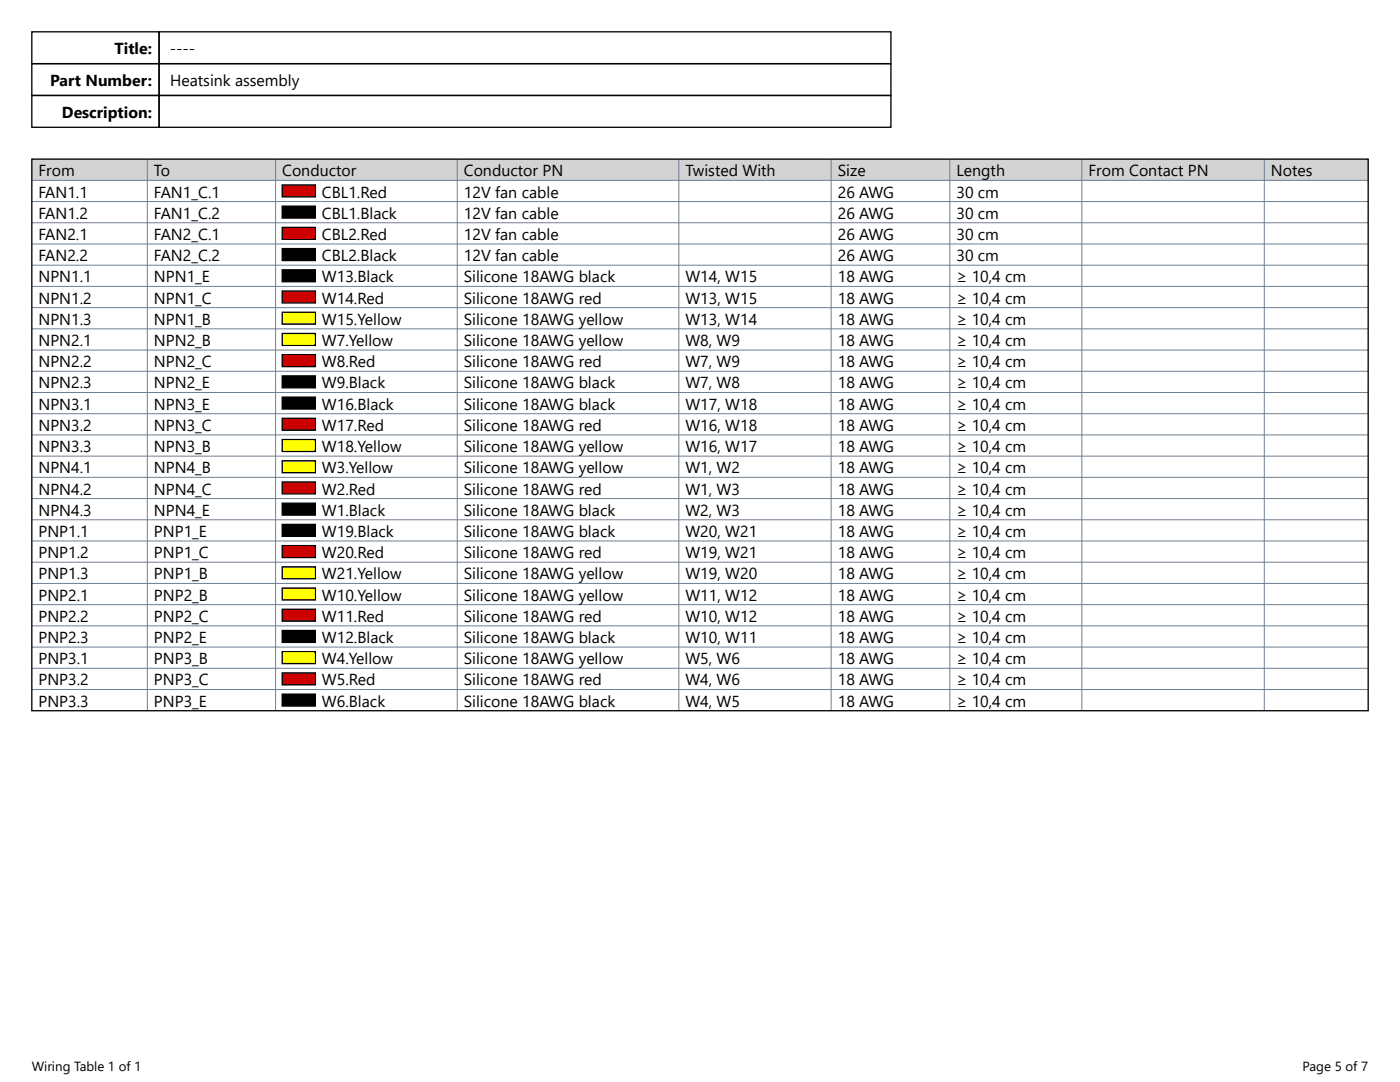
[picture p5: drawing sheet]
<svg xmlns="http://www.w3.org/2000/svg" width="279mm" height="216mm" viewBox="0 0 279 216" stroke-linecap="round" stroke-linejoin="round" font-family="sans-serif">
<defs><g id="words">
<g font-size="3.2">
<text x="22.9" y="10.8">Title:</text>
<text x="33.9" y="10.8">----</text>
<text x="10" y="17.2">Part Number:</text>
<text x="33.9" y="17.2">Heatsink assembly</text>
<text x="12.4" y="23.5">Description:</text>
<text x="7.7" y="35.2">From</text>
<text x="30.7" y="35.2">To</text>
<text x="56.3" y="35.2">Conductor</text>
<text x="92.6" y="35.2">Conductor PN</text>
<text x="136.8" y="35.2">Twisted With</text>
<text x="167.2" y="35.2">Size</text>
<text x="190.9" y="35.2">Length</text>
<text x="217.2" y="35.2">From Contact PN</text>
<text x="253.6" y="35.2">Notes</text>
<text x="7.7" y="39.4">FAN1.1</text>
<text x="30.7" y="39.4">FAN1_C.1</text>
<text x="64.3" y="39.4">CBL1.Red</text>
<text x="92.6" y="39.4">12V fan cable</text>
<text x="167.2" y="39.4">26 AWG</text>
<text x="190.9" y="39.4">30 cm</text>
<text x="7.7" y="43.6">FAN1.2</text>
<text x="7.7" y="47.9">FAN2.1</text>
<text x="30.7" y="43.6">FAN1_C.2</text>
<text x="30.7" y="47.9">FAN2_C.1</text>
<text x="64.3" y="43.6">CBL1.Black</text>
<text x="64.3" y="47.9">CBL2.Red</text>
<text x="92.6" y="43.6">12V fan cable</text>
<text x="92.6" y="47.9">12V fan cable</text>
<text x="167.2" y="43.6">26 AWG</text>
<text x="167.2" y="47.9">26 AWG</text>
<text x="190.9" y="43.6">30 cm</text>
<text x="190.9" y="47.9">30 cm</text>
<text x="7.7" y="52.1">FAN2.2</text>
<text x="30.7" y="52.1">FAN2_C.2</text>
<text x="64.3" y="52.1">CBL2.Black</text>
<text x="92.6" y="52.1">12V fan cable</text>
<text x="167.2" y="52.1">26 AWG</text>
<text x="190.9" y="52.1">30 cm</text>
<text x="7.7" y="56.3">NPN1.1</text>
<text x="30.7" y="56.3">NPN1_E</text>
<text x="64.3" y="56.3">W13.Black</text>
<text x="92.6" y="56.3">Silicone 18AWG black</text>
<text x="136.8" y="56.3">W14, W15</text>
<text x="167.2" y="56.3">18 AWG</text>
<text x="190.9" y="56.3">≥ 10,4 cm</text>
<text x="7.7" y="60.6">NPN1.2</text>
<text x="7.7" y="64.8">NPN1.3</text>
<text x="30.7" y="60.6">NPN1_C</text>
<text x="30.7" y="64.8">NPN1_B</text>
<text x="64.3" y="60.6">W14.Red</text>
<text x="64.3" y="64.8">W15.Yellow</text>
<text x="92.6" y="60.6">Silicone 18AWG red</text>
<text x="92.6" y="64.8">Silicone 18AWG yellow</text>
<text x="136.8" y="60.6">W13, W15</text>
<text x="136.8" y="64.8">W13, W14</text>
<text x="167.2" y="60.6">18 AWG</text>
<text x="167.2" y="64.8">18 AWG</text>
<text x="190.9" y="60.6">≥ 10,4 cm</text>
<text x="190.9" y="64.8">≥ 10,4 cm</text>
<text x="7.7" y="69">NPN2.1</text>
<text x="30.7" y="69">NPN2_B</text>
<text x="64.3" y="69">W7.Yellow</text>
<text x="92.6" y="69">Silicone 18AWG yellow</text>
<text x="136.8" y="69">W8, W9</text>
<text x="167.2" y="69">18 AWG</text>
<text x="190.9" y="69">≥ 10,4 cm</text>
<text x="7.7" y="73.3">NPN2.2</text>
<text x="7.7" y="77.5">NPN2.3</text>
<text x="30.7" y="73.3">NPN2_C</text>
<text x="30.7" y="77.5">NPN2_E</text>
<text x="64.3" y="73.3">W8.Red</text>
<text x="64.3" y="77.5">W9.Black</text>
<text x="92.6" y="73.3">Silicone 18AWG red</text>
<text x="92.6" y="77.5">Silicone 18AWG black</text>
<text x="136.8" y="73.3">W7, W9</text>
<text x="136.8" y="77.5">W7, W8</text>
<text x="167.2" y="73.3">18 AWG</text>
<text x="167.2" y="77.5">18 AWG</text>
<text x="190.9" y="73.3">≥ 10,4 cm</text>
<text x="190.9" y="77.5">≥ 10,4 cm</text>
<text x="7.7" y="81.7">NPN3.1</text>
<text x="30.7" y="81.7">NPN3_E</text>
<text x="64.3" y="81.7">W16.Black</text>
<text x="92.6" y="81.7">Silicone 18AWG black</text>
<text x="136.8" y="81.7">W17, W18</text>
<text x="167.2" y="81.7">18 AWG</text>
<text x="190.9" y="81.7">≥ 10,4 cm</text>
<text x="7.7" y="86">NPN3.2</text>
<text x="30.7" y="86">NPN3_C</text>
<text x="64.3" y="86">W17.Red</text>
<text x="92.6" y="86">Silicone 18AWG red</text>
<text x="136.8" y="86">W16, W18</text>
<text x="167.2" y="86">18 AWG</text>
<text x="190.9" y="86">≥ 10,4 cm</text>
<text x="7.7" y="90.2">NPN3.3</text>
<text x="7.7" y="94.4">NPN4.1</text>
<text x="30.7" y="90.2">NPN3_B</text>
<text x="30.7" y="94.4">NPN4_B</text>
<text x="64.3" y="90.2">W18.Yellow</text>
<text x="64.3" y="94.4">W3.Yellow</text>
<text x="92.6" y="90.2">Silicone 18AWG yellow</text>
<text x="92.6" y="94.4">Silicone 18AWG yellow</text>
<text x="136.8" y="90.2">W16, W17</text>
<text x="136.8" y="94.4">W1, W2</text>
<text x="167.2" y="90.2">18 AWG</text>
<text x="167.2" y="94.4">18 AWG</text>
<text x="190.9" y="90.2">≥ 10,4 cm</text>
<text x="190.9" y="94.4">≥ 10,4 cm</text>
<text x="7.7" y="98.7">NPN4.2</text>
<text x="30.7" y="98.7">NPN4_C</text>
<text x="64.3" y="98.7">W2.Red</text>
<text x="92.6" y="98.7">Silicone 18AWG red</text>
<text x="136.8" y="98.7">W1, W3</text>
<text x="167.2" y="98.7">18 AWG</text>
<text x="190.9" y="98.7">≥ 10,4 cm</text>
<text x="7.7" y="102.9">NPN4.3</text>
<text x="7.7" y="107.1">PNP1.1</text>
<text x="30.7" y="102.9">NPN4_E</text>
<text x="30.7" y="107.1">PNP1_E</text>
<text x="64.3" y="102.9">W1.Black</text>
<text x="64.3" y="107.1">W19.Black</text>
<text x="92.6" y="102.9">Silicone 18AWG black</text>
<text x="92.6" y="107.1">Silicone 18AWG black</text>
<text x="136.8" y="102.9">W2, W3</text>
<text x="136.8" y="107.1">W20, W21</text>
<text x="167.2" y="102.9">18 AWG</text>
<text x="167.2" y="107.1">18 AWG</text>
<text x="190.9" y="102.9">≥ 10,4 cm</text>
<text x="190.9" y="107.1">≥ 10,4 cm</text>
<text x="7.7" y="111.4">PNP1.2</text>
<text x="30.7" y="111.4">PNP1_C</text>
<text x="64.3" y="111.4">W20.Red</text>
<text x="92.6" y="111.4">Silicone 18AWG red</text>
<text x="136.8" y="111.4">W19, W21</text>
<text x="167.2" y="111.4">18 AWG</text>
<text x="190.9" y="111.4">≥ 10,4 cm</text>
<text x="7.7" y="115.6">PNP1.3</text>
<text x="7.7" y="119.8">PNP2.1</text>
<text x="30.7" y="115.6">PNP1_B</text>
<text x="30.7" y="119.8">PNP2_B</text>
<text x="64.3" y="115.6">W21.Yellow</text>
<text x="64.3" y="119.8">W10.Yellow</text>
<text x="92.6" y="115.6">Silicone 18AWG yellow</text>
<text x="92.6" y="119.8">Silicone 18AWG yellow</text>
<text x="136.8" y="115.6">W19, W20</text>
<text x="136.8" y="119.8">W11, W12</text>
<text x="167.2" y="115.6">18 AWG</text>
<text x="167.2" y="119.8">18 AWG</text>
<text x="190.9" y="115.6">≥ 10,4 cm</text>
<text x="190.9" y="119.8">≥ 10,4 cm</text>
<text x="7.7" y="124.1">PNP2.2</text>
<text x="30.7" y="124.1">PNP2_C</text>
<text x="64.3" y="124.1">W11.Red</text>
<text x="92.6" y="124.1">Silicone 18AWG red</text>
<text x="136.8" y="124.1">W10, W12</text>
<text x="167.2" y="124.1">18 AWG</text>
<text x="190.9" y="124.1">≥ 10,4 cm</text>
<text x="7.7" y="128.3">PNP2.3</text>
<text x="30.7" y="128.3">PNP2_E</text>
<text x="64.3" y="128.3">W12.Black</text>
<text x="92.6" y="128.3">Silicone 18AWG black</text>
<text x="136.8" y="128.3">W10, W11</text>
<text x="167.2" y="128.3">18 AWG</text>
<text x="190.9" y="128.3">≥ 10,4 cm</text>
<text x="7.7" y="132.5">PNP3.1</text>
<text x="7.7" y="136.8">PNP3.2</text>
<text x="30.7" y="132.5">PNP3_B</text>
<text x="30.7" y="136.8">PNP3_C</text>
<text x="64.3" y="132.5">W4.Yellow</text>
<text x="64.3" y="136.8">W5.Red</text>
<text x="92.6" y="132.5">Silicone 18AWG yellow</text>
<text x="92.6" y="136.8">Silicone 18AWG red</text>
<text x="136.8" y="132.5">W5, W6</text>
<text x="136.8" y="136.8">W4, W6</text>
<text x="167.2" y="132.5">18 AWG</text>
<text x="167.2" y="136.8">18 AWG</text>
<text x="190.9" y="132.5">≥ 10,4 cm</text>
<text x="190.9" y="136.8">≥ 10,4 cm</text>
<text x="7.7" y="141">PNP3.3</text>
<text x="30.7" y="141">PNP3_E</text>
<text x="64.3" y="141">W6.Black</text>
<text x="92.6" y="141">Silicone 18AWG black</text>
<text x="136.8" y="141">W4, W5</text>
<text x="167.2" y="141">18 AWG</text>
<text x="190.9" y="141">≥ 10,4 cm</text>
</g>
<g font-size="2.6">
<text x="6.3" y="213.7">Wiring Table 1 of 1</text>
<text x="260" y="213.7">Page 5 of 7</text>
</g>
</g></defs>
<path d="M6.3 31.8h266.8v4.2h-266.8z" fill-rule="evenodd" fill="#d3d3d3"/>
<g fill="none" stroke="#708090" stroke-width=".2">
<path d="M6.3 36h266.8M29.4 31.8v110M55 31.8v110M91.3 31.8v110M135.5 31.8v110M165.9 31.8v110M189.6 31.8v110M215.9 31.8v110M252.3 31.8v110M6.3 40.2h266.8M6.3 44.5h266.8M6.3 48.7h266.8"/>
<path d="M6.3 52.9h266.8M6.3 57.1h266.8M6.3 61.4h266.8M6.3 65.6h266.8M6.3 69.8h266.8M6.3 74.1h266.8M6.3 78.3h266.8M6.3 82.5h266.8M6.3 86.8h266.8M6.3 91h266.8M6.3 95.2h266.8M6.3 99.5h266.8"/>
<path d="M6.3 103.7h266.8M6.3 107.9h266.8M6.3 112.2h266.8M6.3 116.4h266.8M6.3 120.6h266.8M6.3 124.9h266.8M6.3 129.1h266.8M6.3 133.3h266.8M6.3 137.6h266.8"/>
</g>
<path d="M56.3 36.9h6.6v2.4h-6.6z" fill-rule="evenodd" fill="#c00" stroke="#000" stroke-width=".26"/>
<path d="M56.3 41.1h6.6v2.4h-6.6z" fill-rule="evenodd" fill="#000" stroke="#000" stroke-width=".26"/>
<path d="M56.3 45.4h6.6v2.4h-6.6z" fill-rule="evenodd" fill="#c00" stroke="#000" stroke-width=".26"/>
<g fill="#000" stroke="#000" stroke-width=".26">
<path d="M56.3 49.6h6.6v2.4h-6.6z" fill-rule="evenodd"/>
<path d="M56.3 53.8h6.6v2.4h-6.6z" fill-rule="evenodd"/>
</g>
<path d="M56.3 58.1h6.6v2.4h-6.6z" fill-rule="evenodd" fill="#c00" stroke="#000" stroke-width=".26"/>
<g fill="#ff0" stroke="#000" stroke-width=".26">
<path d="M56.3 62.3h6.6v2.4h-6.6z" fill-rule="evenodd"/>
<path d="M56.3 66.5h6.6v2.4h-6.6z" fill-rule="evenodd"/>
</g>
<path d="M56.3 70.8h6.6v2.4h-6.6z" fill-rule="evenodd" fill="#c00" stroke="#000" stroke-width=".26"/>
<g fill="#000" stroke="#000" stroke-width=".26">
<path d="M56.3 75h6.6v2.4h-6.6z" fill-rule="evenodd"/>
<path d="M56.3 79.2h6.6v2.4h-6.6z" fill-rule="evenodd"/>
</g>
<path d="M56.3 83.5h6.6v2.4h-6.6z" fill-rule="evenodd" fill="#c00" stroke="#000" stroke-width=".26"/>
<g fill="#ff0" stroke="#000" stroke-width=".26">
<path d="M56.3 87.7h6.6v2.4h-6.6z" fill-rule="evenodd"/>
<path d="M56.3 91.9h6.6v2.4h-6.6z" fill-rule="evenodd"/>
</g>
<path d="M56.3 96.2h6.6v2.4h-6.6z" fill-rule="evenodd" fill="#c00" stroke="#000" stroke-width=".26"/>
<g fill="#000" stroke="#000" stroke-width=".26">
<path d="M56.3 100.4h6.6v2.4h-6.6z" fill-rule="evenodd"/>
<path d="M56.3 104.6h6.6v2.4h-6.6z" fill-rule="evenodd"/>
</g>
<path d="M56.3 108.9h6.6v2.4h-6.6z" fill-rule="evenodd" fill="#c00" stroke="#000" stroke-width=".26"/>
<g fill="#ff0" stroke="#000" stroke-width=".26">
<path d="M56.3 113.1h6.6v2.4h-6.6z" fill-rule="evenodd"/>
<path d="M56.3 117.3h6.6v2.4h-6.6z" fill-rule="evenodd"/>
</g>
<path d="M56.3 121.6h6.6v2.4h-6.6z" fill-rule="evenodd" fill="#c00" stroke="#000" stroke-width=".26"/>
<path d="M56.3 125.8h6.6v2.4h-6.6z" fill-rule="evenodd" fill="#000" stroke="#000" stroke-width=".26"/>
<path d="M56.3 130h6.6v2.4h-6.6z" fill-rule="evenodd" fill="#ff0" stroke="#000" stroke-width=".26"/>
<path d="M56.3 134.3h6.6v2.4h-6.6z" fill-rule="evenodd" fill="#c00" stroke="#000" stroke-width=".26"/>
<path d="M56.3 138.5h6.6v2.4h-6.6z" fill-rule="evenodd" fill="#000" stroke="#000" stroke-width=".26"/>
<path d="M6.3 12.7h25.4v6.4h-25.4zM6.3 6.4h25.4v6.3h-25.4zM6.3 19h25.4v6.4h-25.4zM31.8 6.4h146v6.3h-146zM31.8 12.7h146v6.4h-146zM31.8 19h146v6.4h-146zM6.3 31.8h266.8v110h-266.8z" fill="none" stroke="#000" stroke-width=".26"/>
<use href="#words"/>
</svg>
